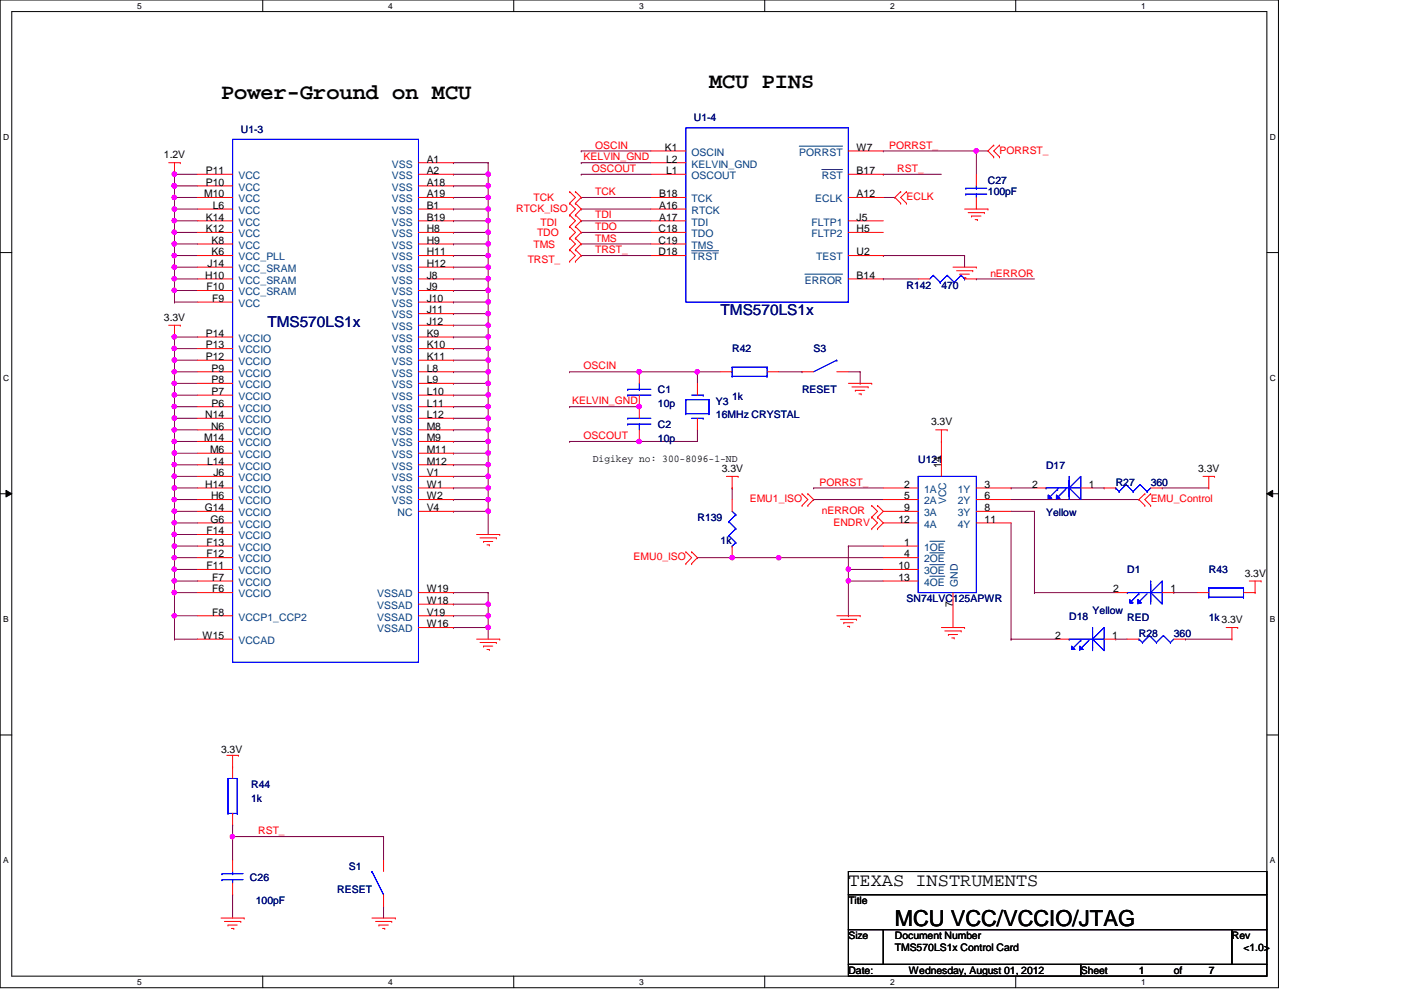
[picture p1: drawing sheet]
<svg xmlns="http://www.w3.org/2000/svg" width="297mm" height="210mm" viewBox="0 0 297 210" stroke-linecap="round" stroke-linejoin="round" font-family="sans-serif">
<defs><g id="words">
<g font-size="4.7">
<text x="46.9" y="21.1">Power-Ground on MCU</text>
<text x="150.3" y="18.6">MCU PINS</text>
<text x="189.7" y="196.3">MCU VCC/VCCIO/JTAG</text>
</g>
<text font-size="3.9" x="179.9" y="187.9">TEXAS INSTRUMENTS</text>
<g font-size="3.2" fill="#000080">
<text x="56.7" y="69.3">TMS570LS1x</text>
<text x="152.8" y="66.9">TMS570LS1x</text>
</g>
<g font-size="2.2" fill="#000080">
<text x="51.1" y="28.2">U1-3</text>
<text x="147.1" y="25.7">U1-4</text>
<text x="209.5" y="39">C27</text>
<text x="209.5" y="41.4">100pF</text>
<text x="192.2" y="61.2">R142</text>
<text x="199.6" y="61.2">470</text>
<text x="155.2" y="74.7">R42</text>
<text x="172.5" y="74.7">S3</text>
<text x="139.5" y="83.3">C1</text>
<text x="170" y="83.3">RESET</text>
<text x="139.5" y="86.3">10p</text>
<text x="151.8" y="85.8">Y3</text>
<text x="151.8" y="88.7">16MHz CRYSTAL</text>
<text x="155.2" y="84.8">1k</text>
<text x="139.5" y="90.7">C2</text>
<text x="139.5" y="93.7">10p</text>
<text x="194.7" y="98.1">U121</text>
<text x="221.8" y="99.4">D17</text>
<text x="236.6" y="103">R27</text>
<text x="244" y="103">360</text>
<text x="147.9" y="110.4">R139</text>
<text x="221.8" y="109.4">Yellow</text>
<text x="152.8" y="115.4">1k</text>
<text x="239" y="121.5">D1</text>
<text x="256.3" y="121.5">R43</text>
<text x="192.2" y="127.7">SN74LVC125APWR</text>
<text x="226.7" y="131.4">D18</text>
<text x="231.6" y="130.1">Yellow</text>
<text x="239" y="131.6">RED</text>
<text x="256.3" y="131.6">1k 3.3V</text>
<text x="241.5" y="135.1">R28</text>
<text x="248.9" y="135.1">360</text>
<text x="53.3" y="167.1">R44</text>
<text x="53.3" y="170.1">1k</text>
<text x="74" y="184.4">S1</text>
<text x="53" y="186.8">C26</text>
<text x="54.2" y="191.7">100pF</text>
<text x="71.5" y="189.3">RESET</text>
</g>
<g font-size="2.2">
<text x="34.8" y="33.6">1.2V</text>
<text x="90.5" y="34.5">A1</text>
<text x="141" y="32">K1</text>
<text x="141.2" y="34.5">L2</text>
<text x="181.6" y="32">W7</text>
<text x="43.3" y="41.8">M10</text>
<text x="43.6" y="39.4">P10</text>
<text x="43.6" y="36.9">P11</text>
<text x="90.5" y="36.9">A2</text>
<text x="90.5" y="39.4">A18</text>
<text x="90.5" y="41.8">A19</text>
<text x="139.7" y="41.8">B18</text>
<text x="141.2" y="36.9">L1</text>
<text x="181.6" y="36.9">B17</text>
<text x="181.6" y="41.8">A12</text>
<text x="43.6" y="46.8">K14</text>
<text x="45.1" y="44.3">L6</text>
<text x="90.5" y="44.3">B1</text>
<text x="90.5" y="46.8">B19</text>
<text x="139.7" y="44.3">A16</text>
<text x="139.7" y="46.8">A17</text>
<text x="181.6" y="46.8">J5</text>
<text x="43.6" y="49.2">K12</text>
<text x="44.9" y="51.7">K8</text>
<text x="90.5" y="49.2">H8</text>
<text x="90.5" y="51.7">H9</text>
<text x="139.6" y="49.2">C18</text>
<text x="139.6" y="51.7">C19</text>
<text x="181.6" y="49.2">H5</text>
<text x="43.5" y="59.1">H10</text>
<text x="44" y="56.6">J14</text>
<text x="44.9" y="54.1">K6</text>
<text x="90.5" y="54.1">H11</text>
<text x="90.5" y="56.6">H12</text>
<text x="90.5" y="59.1">J8</text>
<text x="139.6" y="54.1">D18</text>
<text x="181.6" y="54.1">U2</text>
<text x="181.6" y="59.1">B14</text>
<text x="43.8" y="61.6">F10</text>
<text x="45" y="64">F9</text>
<text x="90.5" y="61.6">J9</text>
<text x="90.5" y="64">J10</text>
<text x="34.8" y="68.1">3.3V</text>
<text x="43.6" y="71.4">P14</text>
<text x="90.5" y="66.5">J11</text>
<text x="90.5" y="68.9">J12</text>
<text x="90.5" y="71.4">K9</text>
<text x="43.6" y="76.3">P12</text>
<text x="43.6" y="73.9">P13</text>
<text x="90.5" y="73.9">K10</text>
<text x="90.5" y="76.3">K11</text>
<text x="44.9" y="83.7">P7</text>
<text x="44.9" y="81.2">P8</text>
<text x="44.9" y="78.8">P9</text>
<text x="90.5" y="78.8">L8</text>
<text x="90.5" y="81.2">L9</text>
<text x="90.5" y="83.7">L10</text>
<text x="43.5" y="88.6">N14</text>
<text x="44.9" y="86.2">P6</text>
<text x="90.5" y="86.2">L11</text>
<text x="90.5" y="88.6">L12</text>
<text x="43.3" y="93.6">M14</text>
<text x="44.7" y="91.1">N6</text>
<text x="90.5" y="91.1">M8</text>
<text x="90.5" y="93.6">M9</text>
<text x="197.4" y="90.2">3.3V</text>
<text x="43.9" y="98.5">L14</text>
<text x="44.5" y="96.1">M6</text>
<text x="45.3" y="101">J6</text>
<text x="90.5" y="96.1">M11</text>
<text x="90.5" y="98.5">M12</text>
<text x="90.5" y="101">V1</text>
<text x="125.7" y="97.9">Digikey no: 300-8096-1-ND</text>
<text x="153" y="100.1">3.3V</text>
<text x="199.6" y="99.3" transform="rotate(-90 199.6 99.3)">14</text>
<text x="254" y="100.1">3.3V</text>
<text x="43.5" y="103.4">H14</text>
<text x="44.7" y="105.9">H6</text>
<text x="90.5" y="103.4">W1</text>
<text x="90.5" y="105.9">W2</text>
<text x="191.7" y="103.4">2</text>
<text x="191.7" y="105.9">5</text>
<text x="208.7" y="103.4">3</text>
<text x="208.7" y="105.9">6</text>
<text x="218.8" y="103.4">2</text>
<text x="230.9" y="103.4">1</text>
<text x="43.4" y="108.4">G14</text>
<text x="43.8" y="113.3">F14</text>
<text x="44.7" y="110.8">G6</text>
<text x="90.5" y="108.4">V4</text>
<text x="190.5" y="110.8">12</text>
<text x="191.7" y="108.4">9</text>
<text x="208.7" y="108.4">8</text>
<text x="208.7" y="110.8">11</text>
<text x="43.8" y="118.2">F12</text>
<text x="43.8" y="115.7">F13</text>
<text x="191.7" y="115.7">1</text>
<text x="191.7" y="118.2">4</text>
<text x="43.8" y="120.7">F11</text>
<text x="45" y="125.6">F6</text>
<text x="45" y="123.1">F7</text>
<text x="90.5" y="125.6">W19</text>
<text x="190.5" y="120.7">10</text>
<text x="190.5" y="123.1">13</text>
<text x="236" y="125.6">2</text>
<text x="248.2" y="125.6">1</text>
<text x="263.9" y="122.3">3.3V</text>
<text x="45" y="130.5">F8</text>
<text x="90.5" y="128.1">W18</text>
<text x="90.5" y="130.5">V19</text>
<text x="202" y="128.6" transform="rotate(-90 202 128.6)">7</text>
<text x="42.9" y="135.5">W15</text>
<text x="90.5" y="133">W16</text>
<text x="223.7" y="135.5">2</text>
<text x="235.8" y="135.5">1</text>
<text x="46.9" y="159.7">3.3V</text>
<text x="179.9" y="191.7">Title</text>
<text x="179.9" y="199.1">Size</text>
<text x="189.7" y="199.1">Document Number</text>
<text x="189.7" y="201.6">TMS570LS1x Control Card</text>
<text x="261.2" y="199.1">Rev</text>
<text x="263.6" y="201.6">&lt;1.0&gt;</text>
<text x="179.9" y="206.5">Date:</text>
<text x="192.7" y="206.5">Wednesday, August 01, 2012</text>
<text x="229.1" y="206.5">Sheet</text>
<text x="241.5" y="206.5">1</text>
<text x="248.9" y="206.5">of</text>
<text x="256.3" y="206.5">7</text>
</g>
<g font-size="2.2" fill="#004080">
<text x="83.1" y="35.5">VSS</text>
<text x="146.6" y="33">OSCIN</text>
<text x="146.6" y="35.5">KELVIN_GND</text>
<text x="169.5" y="33">PORRST</text>
<text x="50.5" y="40.4">VCC</text>
<text x="50.5" y="38">VCC</text>
<text x="83.1" y="38">VSS</text>
<text x="83.1" y="40.4">VSS</text>
<text x="146.6" y="38">OSCOUT</text>
<text x="174.2" y="38">RST</text>
<text x="50.5" y="47.8">VCC</text>
<text x="50.5" y="45.3">VCC</text>
<text x="50.5" y="42.9">VCC</text>
<text x="83.1" y="42.9">VSS</text>
<text x="83.1" y="45.3">VSS</text>
<text x="83.1" y="47.8">VSS</text>
<text x="146.6" y="42.9">TCK</text>
<text x="146.6" y="45.3">RTCK</text>
<text x="146.6" y="47.8">TDI</text>
<text x="172" y="47.8">FLTP1</text>
<text x="172.8" y="42.9">ECLK</text>
<text x="50.5" y="52.7">VCC</text>
<text x="50.5" y="50.3">VCC</text>
<text x="83.1" y="50.3">VSS</text>
<text x="83.1" y="52.7">VSS</text>
<text x="146.6" y="50.3">TDO</text>
<text x="146.6" y="52.7">TMS</text>
<text x="172" y="50.3">FLTP2</text>
<text x="50.5" y="57.7">VCC_SRAM</text>
<text x="50.5" y="55.2">VCC_PLL</text>
<text x="83.1" y="55.2">VSS</text>
<text x="83.1" y="57.7">VSS</text>
<text x="146.6" y="55.2">TRST</text>
<text x="173.1" y="55.2">TEST</text>
<text x="50.5" y="65.1">VCC</text>
<text x="50.5" y="62.6">VCC_SRAM</text>
<text x="50.5" y="60.2">VCC_SRAM</text>
<text x="83.1" y="60.2">VSS</text>
<text x="83.1" y="62.6">VSS</text>
<text x="83.1" y="65.1">VSS</text>
<text x="170.6" y="60.2">ERROR</text>
<text x="83.1" y="67.5">VSS</text>
<text x="83.1" y="70">VSS</text>
<text x="50.5" y="77.4">VCCIO</text>
<text x="50.5" y="74.9">VCCIO</text>
<text x="50.5" y="72.5">VCCIO</text>
<text x="83.1" y="72.5">VSS</text>
<text x="83.1" y="74.9">VSS</text>
<text x="83.1" y="77.4">VSS</text>
<text x="50.5" y="82.3">VCCIO</text>
<text x="50.5" y="79.8">VCCIO</text>
<text x="83.1" y="79.8">VSS</text>
<text x="83.1" y="82.3">VSS</text>
<text x="50.5" y="89.7">VCCIO</text>
<text x="50.5" y="87.2">VCCIO</text>
<text x="50.5" y="84.8">VCCIO</text>
<text x="83.1" y="84.8">VSS</text>
<text x="83.1" y="87.2">VSS</text>
<text x="83.1" y="89.7">VSS</text>
<text x="50.5" y="94.6">VCCIO</text>
<text x="50.5" y="92.2">VCCIO</text>
<text x="83.1" y="92.2">VSS</text>
<text x="83.1" y="94.6">VSS</text>
<text x="50.5" y="99.6">VCCIO</text>
<text x="50.5" y="97.1">VCCIO</text>
<text x="83.1" y="97.1">VSS</text>
<text x="83.1" y="99.6">VSS</text>
<text x="50.5" y="106.9">VCCIO</text>
<text x="50.5" y="104.5">VCCIO</text>
<text x="50.5" y="102">VCCIO</text>
<text x="83.1" y="102">VSS</text>
<text x="83.1" y="104.5">VSS</text>
<text x="83.1" y="106.9">VSS</text>
<text x="195.9" y="104.5">1A</text>
<text x="195.9" y="106.9">2A</text>
<text x="200.6" y="106.9" transform="rotate(-90 200.6 106.9)">VCC</text>
<text x="203.1" y="104.5">1Y</text>
<text x="203.1" y="106.9">2Y</text>
<text x="50.5" y="111.9">VCCIO</text>
<text x="50.5" y="109.4">VCCIO</text>
<text x="84.3" y="109.4">NC</text>
<text x="195.9" y="109.4">3A</text>
<text x="195.9" y="111.9">4A</text>
<text x="203.1" y="109.4">3Y</text>
<text x="203.1" y="111.9">4Y</text>
<text x="50.5" y="119.3">VCCIO</text>
<text x="50.5" y="116.8">VCCIO</text>
<text x="50.5" y="114.3">VCCIO</text>
<text x="195.9" y="116.8">1OE</text>
<text x="195.9" y="119.3">2OE</text>
<text x="50.5" y="124.2">VCCIO</text>
<text x="50.5" y="121.8">VCCIO</text>
<text x="195.9" y="121.8">3OE</text>
<text x="195.9" y="124.2">4OE</text>
<text x="203.1" y="124.4" transform="rotate(-90 203.1 124.4)">GND</text>
<text x="50.5" y="131.6">VCCP1_CCP2</text>
<text x="50.5" y="126.7">VCCIO</text>
<text x="80" y="126.7">VSSAD</text>
<text x="80" y="129.1">VSSAD</text>
<text x="80" y="131.6">VSSAD</text>
<text x="50.5" y="136.5">VCCAD</text>
<text x="80" y="134.1">VSSAD</text>
</g>
<g font-size="2.2" fill="#f00">
<text x="123.7" y="34">KELVIN_GND</text>
<text x="126.2" y="31.5">OSCIN</text>
<text x="188.5" y="31.5">PORRST_</text>
<text x="211.9" y="32.6">PORRST_</text>
<text x="125.5" y="36.4">OSCOUT</text>
<text x="126.2" y="41.4">TCK</text>
<text x="190.2" y="36.4">RST_</text>
<text x="109.4" y="44.9">RTCK_ISO</text>
<text x="113.1" y="42.7">TCK</text>
<text x="114.6" y="47.8">TDI</text>
<text x="126.2" y="46.3">TDI</text>
<text x="192.2" y="42.4">ECLK</text>
<text x="113.1" y="52.5">TMS</text>
<text x="113.9" y="50.1">TDO</text>
<text x="126.2" y="48.8">TDO</text>
<text x="126.2" y="53.7">TRST_</text>
<text x="126.2" y="51.2">TMS</text>
<text x="111.9" y="55.8">TRST_</text>
<text x="210" y="58.6">nERROR</text>
<text x="123.7" y="78.3">OSCIN</text>
<text x="121.3" y="85.7">KELVIN_GND</text>
<text x="123.7" y="93.1">OSCOUT</text>
<text x="159" y="106.5">EMU1_ISO</text>
<text x="173.7" y="103">PORRST_</text>
<text x="244" y="106.5">EMU_Control</text>
<text x="174.2" y="109">nERROR</text>
<text x="176.7" y="111.4">ENDRV</text>
<text x="134.3" y="118.8">EMU0_ISO</text>
<text x="54.7" y="176.9">RST_</text>
</g>
<g font-size="1.8">
<text x="29.1" y="1.9">5</text>
<text x="82.3" y="1.9">4</text>
<text x="135.5" y="1.9">3</text>
<text x="188.7" y="1.9">2</text>
<text x="241.9" y="1.9">1</text>
<text x=".7" y="29.6">D</text>
<text x="269.2" y="29.6">D</text>
<text x=".7" y="80.7">C</text>
<text x="269.2" y="80.7">C</text>
<text x=".7" y="131.8">B</text>
<text x="269.2" y="131.8">B</text>
<text x=".7" y="183">A</text>
<text x="269.2" y="183">A</text>
<text x="29.1" y="208.8">5</text>
<text x="82.3" y="208.8">4</text>
<text x="135.5" y="208.8">3</text>
<text x="188.7" y="208.8">2</text>
<text x="241.9" y="208.8">1</text>
</g>
</g></defs>
<path d="M0 0h271.1v209.4h-271.1zM2.5 2.5h266.1v204.5h-266.1z" fill="none" stroke="#000" stroke-width=".21"/>
<g fill="#fff">
<path d="M29.1 .3h1v1.9h-1z"/>
<path d="M29.1 207.2h1v2h-1z"/>
</g>
<path d="M55.7 0v2.5M55.7 207v2.4" fill="none" stroke="#000" stroke-width=".21"/>
<g fill="#fff">
<path d="M82.3 .3h1v1.9h-1z"/>
<path d="M82.3 207.2h1v2h-1z"/>
</g>
<path d="M108.9 0v2.5M108.9 207v2.4" fill="none" stroke="#000" stroke-width=".21"/>
<g fill="#fff">
<path d="M135.5 .3h1v1.9h-1z"/>
<path d="M135.5 207.2h1v2h-1z"/>
</g>
<path d="M162.1 0v2.5M162.1 207v2.4" fill="none" stroke="#000" stroke-width=".21"/>
<g fill="#fff">
<path d="M188.7 .3h1v1.9h-1z"/>
<path d="M188.7 207.2h1v2h-1z"/>
</g>
<path d="M215.3 0v2.5M215.3 207v2.4" fill="none" stroke="#000" stroke-width=".21"/>
<g fill="#fff">
<path d="M241.9 .3h1v1.9h-1z"/>
<path d="M241.9 207.2h1v2h-1z"/>
<path d="M.7 28h1.2v2h-1.2z"/>
<path d="M269.2 28h1.3v2h-1.3z"/>
<path d="M.7 79.1h1.2v2h-1.2z"/>
<path d="M269.2 79.1h1.3v2h-1.3z"/>
</g>
<path d="M0 53.6h2.5M268.6 53.6h2.5" fill="none" stroke="#000" stroke-width=".21"/>
<g fill="#fff">
<path d="M.7 130.2h1.1v2h-1.1z"/>
<path d="M269.2 130.2h1.2v2h-1.2z"/>
</g>
<path d="M0 104.7h2.5M1.3 104l1.2 .7-1.2 .7zM268.6 104.7l1.2-.7v1.4zM268.6 104.7h2.5" fill="none" stroke="#000" stroke-width=".21"/>
<path d="M1.3 104l1.2 .7-1.2 .7zM268.6 104.7l1.2-.7v1.4z" fill="#000"/>
<g fill="#fff">
<path d="M.7 181.4h1.1v1.9h-1.1z"/>
<path d="M269.2 181.4h1.2v1.9h-1.2z"/>
</g>
<path d="M0 155.8h2.5M268.6 155.8h2.5" fill="none" stroke="#000" stroke-width=".21"/>
<path d="M37 118.2h.1M37 118.2v2.5M37 120.7h.1M37 120.7h4.9" fill="none" stroke="#800040" stroke-width=".21"/>
<circle cx="36.9" cy="118.2" r=".47" fill="#f0f"/>
<circle cx="36.9" cy="118.2" r=".47" fill="none" stroke="#f0f" stroke-width=".21"/>
<path d="M96.1 83.8h.1M96.1 83.8h7.4M103.5 83.8h.1M103.5 83.8v2.4" fill="none" stroke="#800040" stroke-width=".21"/>
<circle cx="103.5" cy="83.7" r=".47" fill="#f0f"/>
<circle cx="103.5" cy="83.7" r=".47" fill="none" stroke="#f0f" stroke-width=".21"/>
<path d="M37 71.5h.1M37 71.5h4.9M96.1 86.2h.1M96.1 86.2h7.4M103.5 86.2h.1M103.5 86.2v2.5" fill="none" stroke="#800040" stroke-width=".21"/>
<circle cx="103.5" cy="86.2" r=".47" fill="#f0f"/>
<circle cx="103.5" cy="86.2" r=".47" fill="none" stroke="#f0f" stroke-width=".21"/>
<path d="M37 73.9h.1M37 71.5h.1M37 73.9h4.9M37 71.5v2.4" fill="none" stroke="#800040" stroke-width=".21"/>
<circle cx="36.9" cy="71.4" r=".47" fill="#f0f"/>
<circle cx="36.9" cy="71.4" r=".47" fill="none" stroke="#f0f" stroke-width=".21"/>
<path d="M96.1 88.7h.1M96.1 88.7h7.4M103.5 88.7h.1M103.5 88.7v2.4" fill="none" stroke="#800040" stroke-width=".21"/>
<circle cx="103.5" cy="88.7" r=".48" fill="#f0f"/>
<circle cx="103.5" cy="88.7" r=".48" fill="none" stroke="#f0f" stroke-width=".21"/>
<path d="M37 76.4h.1M37 73.9h.1M37 76.4h4.9M37 73.9v2.5" fill="none" stroke="#800040" stroke-width=".21"/>
<circle cx="36.9" cy="73.9" r=".47" fill="#f0f"/>
<circle cx="36.9" cy="73.9" r=".47" fill="none" stroke="#f0f" stroke-width=".21"/>
<path d="M37 78.8h.1M37 76.4h.1M37 78.8h4.9M37 76.4v2.4" fill="none" stroke="#800040" stroke-width=".21"/>
<circle cx="36.9" cy="76.3" r=".48" fill="#f0f"/>
<circle cx="36.9" cy="76.3" r=".48" fill="none" stroke="#f0f" stroke-width=".21"/>
<path d="M96.1 91.1h.1M96.1 91.1h7.4M103.5 91.1h.1M103.5 91.1v2.5" fill="none" stroke="#800040" stroke-width=".21"/>
<circle cx="103.5" cy="91.1" r=".47" fill="#f0f"/>
<circle cx="103.5" cy="91.1" r=".47" fill="none" stroke="#f0f" stroke-width=".21"/>
<path d="M37 78.8h.1M37 78.8v2.5M37 81.3h.1M37 81.3h4.9" fill="none" stroke="#800040" stroke-width=".21"/>
<circle cx="36.9" cy="78.8" r=".47" fill="#f0f"/>
<circle cx="36.9" cy="78.8" r=".47" fill="none" stroke="#f0f" stroke-width=".21"/>
<path d="M37 83.8h.1M37 81.3h.1M37 83.8h4.9M37 81.3v2.5M96.1 93.6h.1M96.1 93.6h7.4" fill="none" stroke="#800040" stroke-width=".21"/>
<circle cx="36.9" cy="81.3" r=".47" fill="#f0f"/>
<circle cx="36.9" cy="81.3" r=".47" fill="none" stroke="#f0f" stroke-width=".21"/>
<path d="M37 86.2h.1M37 83.8h.1M37 86.2h4.9M37 83.8v2.4M96.1 96.1h.1M96.1 96.1h7.4" fill="none" stroke="#800040" stroke-width=".21"/>
<circle cx="36.9" cy="83.7" r=".47" fill="#f0f"/>
<circle cx="36.9" cy="83.7" r=".47" fill="none" stroke="#f0f" stroke-width=".21"/>
<path d="M96.1 98.6h.1M96.1 98.6h7.4M103.5 98.6h.1M103.5 98.6v2.4" fill="none" stroke="#800040" stroke-width=".21"/>
<circle cx="103.5" cy="98.5" r=".47" fill="#f0f"/>
<circle cx="103.5" cy="98.5" r=".47" fill="none" stroke="#f0f" stroke-width=".21"/>
<path d="M37 88.7h.1M37 88.7v2.4" fill="none" stroke="#800040" stroke-width=".21"/>
<circle cx="36.9" cy="88.7" r=".48" fill="#f0f"/>
<circle cx="36.9" cy="88.7" r=".48" fill="none" stroke="#f0f" stroke-width=".21"/>
<path d="M96.1 101h.1M96.1 101h7.4M103.5 101h.1M103.5 101v2.5" fill="none" stroke="#800040" stroke-width=".21"/>
<circle cx="103.5" cy="101" r=".48" fill="#f0f"/>
<circle cx="103.5" cy="101" r=".48" fill="none" stroke="#f0f" stroke-width=".21"/>
<path d="M37 91.1h.1M37 91.1h4.9M96.1 103.5h.1M96.1 105.9h.1M96.1 108.4h.1M96.1 103.5h7.4M96.1 105.9h7.4M96.1 108.4h7.4M103.5 108.4h.1M103.5 108.4v4.9" fill="none" stroke="#800040" stroke-width=".21"/>
<circle cx="103.5" cy="108.4" r=".47" fill="#f0f"/>
<circle cx="103.5" cy="108.4" r=".47" fill="none" stroke="#f0f" stroke-width=".21"/>
<path d="M37 88.7h.1M37 86.2h.1M37 88.7h4.9M37 86.2v2.5" fill="none" stroke="#800040" stroke-width=".21"/>
<circle cx="36.9" cy="86.2" r=".47" fill="#f0f"/>
<circle cx="36.9" cy="86.2" r=".47" fill="none" stroke="#f0f" stroke-width=".21"/>
<path d="M37 93.6h.1M37 91.1h.1M37 93.6h4.9M37 91.1v2.5" fill="none" stroke="#800040" stroke-width=".21"/>
<circle cx="36.9" cy="91.1" r=".47" fill="#f0f"/>
<circle cx="36.9" cy="91.1" r=".47" fill="none" stroke="#f0f" stroke-width=".21"/>
<path d="M103.5 34.5h.1M103.5 34.5v2.5M37 96.1h.1M37 93.6h.1M37 96.1h4.9M37 93.6v2.5" fill="none" stroke="#800040" stroke-width=".21"/>
<circle cx="36.9" cy="93.6" r=".47" fill="#f0f"/>
<circle cx="36.9" cy="93.6" r=".47" fill="none" stroke="#f0f" stroke-width=".21"/>
<path d="M96.1 34.5h.1M96.1 34.5h7.4M37 98.6h.1M37 98.6h4.9" fill="none" stroke="#800040" stroke-width=".21"/>
<circle cx="36.9" cy="98.5" r=".47" fill="#f0f"/>
<circle cx="36.9" cy="98.5" r=".47" fill="none" stroke="#f0f" stroke-width=".21"/>
<path d="M37 96.1h.1M37 96.1v2.5" fill="none" stroke="#800040" stroke-width=".21"/>
<circle cx="36.9" cy="96" r=".47" fill="#f0f"/>
<circle cx="36.9" cy="96" r=".47" fill="none" stroke="#f0f" stroke-width=".21"/>
<path d="M96.1 37h.1M96.1 37h7.4M103.5 37h.1M103.5 37v2.4" fill="none" stroke="#800040" stroke-width=".21"/>
<circle cx="103.5" cy="36.9" r=".47" fill="#f0f"/>
<circle cx="103.5" cy="36.9" r=".47" fill="none" stroke="#f0f" stroke-width=".21"/>
<path d="M96.1 39.4h.1M96.1 39.4h7.4M103.5 39.4h.1M103.5 39.4v2.5" fill="none" stroke="#800040" stroke-width=".21"/>
<circle cx="103.5" cy="39.4" r=".48" fill="#f0f"/>
<circle cx="103.5" cy="39.4" r=".48" fill="none" stroke="#f0f" stroke-width=".21"/>
<path d="M37 37h.1M37 37h4.9M37 98.6h.1M37 98.6v2.4M37 101h.1M37 103.5h.1M37 101h4.9M37 103.5h4.9" fill="none" stroke="#800040" stroke-width=".21"/>
<circle cx="36.9" cy="103.5" r=".47" fill="#f0f"/>
<circle cx="36.9" cy="103.5" r=".47" fill="none" stroke="#f0f" stroke-width=".21"/>
<path d="M37 101h.1M37 101v2.5" fill="none" stroke="#800040" stroke-width=".21"/>
<circle cx="36.9" cy="101" r=".48" fill="#f0f"/>
<circle cx="36.9" cy="101" r=".48" fill="none" stroke="#f0f" stroke-width=".21"/>
<path d="M37 34.5h.1M37 34.5v2.5M96.1 41.9h.1M96.1 41.9h7.4M103.5 41.9h.1M103.5 41.9v2.4M37 105.9h.1M37 103.5h.1M37 103.5v2.4M37 105.9h4.9" fill="none" stroke="#800040" stroke-width=".21"/>
<circle cx="103.5" cy="41.9" r=".47" fill="#f0f"/>
<circle cx="103.5" cy="41.9" r=".47" fill="none" stroke="#f0f" stroke-width=".21"/>
<path d="M37 64.1h.1M37 64.1h4.9M37 108.4h.1M37 105.9h.1M37 108.4h4.9M37 105.9v2.5" fill="none" stroke="#800040" stroke-width=".21"/>
<circle cx="36.9" cy="105.9" r=".47" fill="#f0f"/>
<circle cx="36.9" cy="105.9" r=".47" fill="none" stroke="#f0f" stroke-width=".21"/>
<path d="M96.1 44.3h.1M96.1 44.3h7.4M103.5 44.3h.1M103.5 44.3v2.5" fill="none" stroke="#800040" stroke-width=".21"/>
<circle cx="103.5" cy="44.3" r=".47" fill="#f0f"/>
<circle cx="103.5" cy="44.3" r=".47" fill="none" stroke="#f0f" stroke-width=".21"/>
<path d="M37 37h.1M37 37v2.4" fill="none" stroke="#800040" stroke-width=".21"/>
<circle cx="36.9" cy="39.4" r=".48" fill="#f0f"/>
<circle cx="36.9" cy="39.4" r=".48" fill="none" stroke="#f0f" stroke-width=".21"/>
<circle cx="36.9" cy="36.9" r=".47" fill="#f0f"/>
<circle cx="36.9" cy="36.9" r=".47" fill="none" stroke="#f0f" stroke-width=".21"/>
<path d="M96.1 46.8h.1M96.1 46.8h7.4M103.5 46.8h.1M103.5 46.8v2.5" fill="none" stroke="#800040" stroke-width=".21"/>
<circle cx="103.5" cy="46.8" r=".47" fill="#f0f"/>
<circle cx="103.5" cy="46.8" r=".47" fill="none" stroke="#f0f" stroke-width=".21"/>
<path d="M37 110.9h.1M37 110.9h4.9" fill="none" stroke="#800040" stroke-width=".21"/>
<circle cx="36.9" cy="110.8" r=".47" fill="#f0f"/>
<circle cx="36.9" cy="110.8" r=".47" fill="none" stroke="#f0f" stroke-width=".21"/>
<path d="M37 108.4h.1M37 108.4v2.5" fill="none" stroke="#800040" stroke-width=".21"/>
<circle cx="36.9" cy="108.4" r=".47" fill="#f0f"/>
<circle cx="36.9" cy="108.4" r=".47" fill="none" stroke="#f0f" stroke-width=".21"/>
<path d="M37 61.6h.1M37 61.6h4.9" fill="none" stroke="#800040" stroke-width=".21"/>
<circle cx="36.9" cy="61.5" r=".47" fill="#f0f"/>
<circle cx="36.9" cy="61.5" r=".47" fill="none" stroke="#f0f" stroke-width=".21"/>
<path d="M96.1 49.3h.1M96.1 49.3h7.4M103.5 49.3h.1M103.5 49.3v2.4M37 61.6h.1M37 61.6v2.5" fill="none" stroke="#800040" stroke-width=".21"/>
<circle cx="103.5" cy="49.2" r=".47" fill="#f0f"/>
<circle cx="103.5" cy="49.2" r=".47" fill="none" stroke="#f0f" stroke-width=".21"/>
<path d="M103.5 93.6h.1M103.5 93.6v2.5" fill="none" stroke="#800040" stroke-width=".21"/>
<circle cx="103.5" cy="93.6" r=".47" fill="#f0f"/>
<circle cx="103.5" cy="93.6" r=".47" fill="none" stroke="#f0f" stroke-width=".21"/>
<path d="M37 59.1h.1M37 59.1v2.5" fill="none" stroke="#800040" stroke-width=".21"/>
<circle cx="36.9" cy="59.1" r=".47" fill="#f0f"/>
<circle cx="36.9" cy="59.1" r=".47" fill="none" stroke="#f0f" stroke-width=".21"/>
<path d="M103.5 96.1h.1M103.5 96.1v2.5" fill="none" stroke="#800040" stroke-width=".21"/>
<circle cx="103.5" cy="96" r=".47" fill="#f0f"/>
<circle cx="103.5" cy="96" r=".47" fill="none" stroke="#f0f" stroke-width=".21"/>
<path d="M103.5 130.6h.1M103.5 130.6v2.5" fill="none" stroke="#800040" stroke-width=".21"/>
<circle cx="103.5" cy="130.6" r=".47" fill="#f0f"/>
<circle cx="103.5" cy="130.6" r=".47" fill="none" stroke="#f0f" stroke-width=".21"/>
<path d="M103.5 103.5h.1M103.5 103.5v2.4M103.5 125.6h.1M103.5 125.6v2.5" fill="none" stroke="#800040" stroke-width=".21"/>
<circle cx="103.5" cy="103.5" r=".47" fill="#f0f"/>
<circle cx="103.5" cy="103.5" r=".47" fill="none" stroke="#f0f" stroke-width=".21"/>
<path d="M103.5 105.9h.1M103.5 105.9v2.5" fill="none" stroke="#800040" stroke-width=".21"/>
<circle cx="103.5" cy="105.9" r=".47" fill="#f0f"/>
<circle cx="103.5" cy="105.9" r=".47" fill="none" stroke="#f0f" stroke-width=".21"/>
<path d="M37 113.3h.1M37 113.3h4.9" fill="none" stroke="#800040" stroke-width=".21"/>
<circle cx="36.9" cy="113.3" r=".48" fill="#f0f"/>
<circle cx="36.9" cy="113.3" r=".48" fill="none" stroke="#f0f" stroke-width=".21"/>
<path d="M37 59.1h.1M37 59.1h4.9M96.1 51.7h.1M96.1 51.7h7.4M103.5 51.7h.1M103.5 51.7v2.5M37 110.9h.1M37 110.9v2.4" fill="none" stroke="#800040" stroke-width=".21"/>
<circle cx="103.5" cy="51.7" r=".48" fill="#f0f"/>
<circle cx="103.5" cy="51.7" r=".48" fill="none" stroke="#f0f" stroke-width=".21"/>
<path d="M37 115.8h.1M37 115.8h4.9" fill="none" stroke="#800040" stroke-width=".21"/>
<circle cx="36.9" cy="115.8" r=".47" fill="#f0f"/>
<circle cx="36.9" cy="115.8" r=".47" fill="none" stroke="#f0f" stroke-width=".21"/>
<path d="M37 56.6h.1M37 56.6v2.5M37 56.6h4.9M37 113.3h.1M37 113.3v2.5" fill="none" stroke="#800040" stroke-width=".21"/>
<circle cx="36.9" cy="56.6" r=".47" fill="#f0f"/>
<circle cx="36.9" cy="56.6" r=".47" fill="none" stroke="#f0f" stroke-width=".21"/>
<path d="M96.1 54.2h.1M96.1 54.2h7.4M103.5 54.2h.1M103.5 54.2v2.4" fill="none" stroke="#800040" stroke-width=".21"/>
<circle cx="103.5" cy="54.2" r=".47" fill="#f0f"/>
<circle cx="103.5" cy="54.2" r=".47" fill="none" stroke="#f0f" stroke-width=".21"/>
<path d="M96.1 56.6h.1M96.1 56.6h7.4M103.5 56.6h.1M103.5 56.6v2.5" fill="none" stroke="#800040" stroke-width=".21"/>
<circle cx="103.5" cy="56.6" r=".47" fill="#f0f"/>
<circle cx="103.5" cy="56.6" r=".47" fill="none" stroke="#f0f" stroke-width=".21"/>
<path d="M37 54.2h.1M37 54.2h4.9M37 54.2v2.4" fill="none" stroke="#800040" stroke-width=".21"/>
<circle cx="36.9" cy="54.2" r=".47" fill="#f0f"/>
<circle cx="36.9" cy="54.2" r=".47" fill="none" stroke="#f0f" stroke-width=".21"/>
<path d="M96.1 59.1h.1M96.1 59.1h7.4M103.5 59.1h.1M103.5 59.1v2.5M37 118.2h.1M37 115.8h.1M37 118.2h4.9M37 115.8v2.4" fill="none" stroke="#800040" stroke-width=".21"/>
<circle cx="103.5" cy="59.1" r=".47" fill="#f0f"/>
<circle cx="103.5" cy="59.1" r=".47" fill="none" stroke="#f0f" stroke-width=".21"/>
<path d="M37 51.7h.1M37 51.7h4.9M37 51.7v2.5" fill="none" stroke="#800040" stroke-width=".21"/>
<circle cx="36.9" cy="51.7" r=".48" fill="#f0f"/>
<circle cx="36.9" cy="51.7" r=".48" fill="none" stroke="#f0f" stroke-width=".21"/>
<path d="M37 130.6h.1M37 125.6h.1M37 130.6h4.9M37 125.6v5" fill="none" stroke="#800040" stroke-width=".21"/>
<circle cx="36.9" cy="130.6" r=".47" fill="#f0f"/>
<circle cx="36.9" cy="130.6" r=".47" fill="none" stroke="#f0f" stroke-width=".21"/>
<path d="M96.1 61.6h.1M96.1 61.6h7.4M103.5 61.6h.1M103.5 61.6v2.5" fill="none" stroke="#800040" stroke-width=".21"/>
<circle cx="103.5" cy="61.5" r=".47" fill="#f0f"/>
<circle cx="103.5" cy="61.5" r=".47" fill="none" stroke="#f0f" stroke-width=".21"/>
<path d="M37 49.3h.1M37 49.3h4.9M37 49.3v2.4" fill="none" stroke="#800040" stroke-width=".21"/>
<circle cx="36.9" cy="49.2" r=".47" fill="#f0f"/>
<circle cx="36.9" cy="49.2" r=".47" fill="none" stroke="#f0f" stroke-width=".21"/>
<path d="M96.1 64.1h.1M96.1 64.1h7.4M103.5 64.1h.1M103.5 64.1v2.4M37 135.5h.1M37 135.5h4.9" fill="none" stroke="#800040" stroke-width=".21"/>
<circle cx="103.5" cy="64" r=".48" fill="#f0f"/>
<circle cx="103.5" cy="64" r=".48" fill="none" stroke="#f0f" stroke-width=".21"/>
<path d="M37 46.8h.1M37 46.8h4.9M37 46.8v2.5" fill="none" stroke="#800040" stroke-width=".21"/>
<circle cx="36.9" cy="46.8" r=".47" fill="#f0f"/>
<circle cx="36.9" cy="46.8" r=".47" fill="none" stroke="#f0f" stroke-width=".21"/>
<path d="M96.1 66.5h.1M96.1 66.5h7.4M103.5 66.5h.1M103.5 66.5v2.5" fill="none" stroke="#800040" stroke-width=".21"/>
<circle cx="103.5" cy="66.5" r=".47" fill="#f0f"/>
<circle cx="103.5" cy="66.5" r=".47" fill="none" stroke="#f0f" stroke-width=".21"/>
<path d="M37 39.4h.1M37 39.4v2.5M37 39.4h4.9M37 130.6h.1M37 130.6v4.9" fill="none" stroke="#800040" stroke-width=".21"/>
<circle cx="36.9" cy="39.4" r=".48" fill="#f0f"/>
<circle cx="36.9" cy="39.4" r=".48" fill="none" stroke="#f0f" stroke-width=".21"/>
<path d="M96.1 69h.1M96.1 69h7.4M103.5 69h.1M103.5 69v2.5" fill="none" stroke="#800040" stroke-width=".21"/>
<circle cx="103.5" cy="69" r=".47" fill="#f0f"/>
<circle cx="103.5" cy="69" r=".47" fill="none" stroke="#f0f" stroke-width=".21"/>
<path d="M37 41.9h.1M37 41.9h4.9M37 41.9v2.4" fill="none" stroke="#800040" stroke-width=".21"/>
<circle cx="36.9" cy="41.9" r=".47" fill="#f0f"/>
<circle cx="36.9" cy="41.9" r=".47" fill="none" stroke="#f0f" stroke-width=".21"/>
<path d="M96.1 71.5h.1M96.1 71.5h7.4M103.5 71.5h.1M103.5 71.5v2.4" fill="none" stroke="#800040" stroke-width=".21"/>
<circle cx="103.5" cy="71.4" r=".47" fill="#f0f"/>
<circle cx="103.5" cy="71.4" r=".47" fill="none" stroke="#f0f" stroke-width=".21"/>
<path d="M103.5 133.1h.1M103.5 133.1v2.4" fill="none" stroke="#800040" stroke-width=".21"/>
<circle cx="103.5" cy="133" r=".47" fill="#f0f"/>
<circle cx="103.5" cy="133" r=".47" fill="none" stroke="#f0f" stroke-width=".21"/>
<path d="M37 44.3h.1M37 44.3h4.9M37 44.3v2.5" fill="none" stroke="#800040" stroke-width=".21"/>
<circle cx="36.9" cy="44.3" r=".47" fill="#f0f"/>
<circle cx="36.9" cy="44.3" r=".47" fill="none" stroke="#f0f" stroke-width=".21"/>
<path d="M96.1 73.9h.1M96.1 73.9h7.4M103.5 73.9h.1M103.5 73.9v2.5M96.1 125.6h.1M96.1 125.6h7.4" fill="none" stroke="#800040" stroke-width=".21"/>
<circle cx="103.5" cy="73.9" r=".47" fill="#f0f"/>
<circle cx="103.5" cy="73.9" r=".47" fill="none" stroke="#f0f" stroke-width=".21"/>
<path d="M96.1 128.1h.1M96.1 128.1h7.4M103.5 128.1h.1M103.5 128.1v2.5" fill="none" stroke="#800040" stroke-width=".21"/>
<circle cx="103.5" cy="128.1" r=".47" fill="#f0f"/>
<circle cx="103.5" cy="128.1" r=".47" fill="none" stroke="#f0f" stroke-width=".21"/>
<path d="M96.1 76.4h.1M96.1 76.4h7.4M103.5 76.4h.1M103.5 76.4v2.4M37 125.6h.1M37 125.6h4.9" fill="none" stroke="#800040" stroke-width=".21"/>
<circle cx="103.5" cy="76.3" r=".48" fill="#f0f"/>
<circle cx="103.5" cy="76.3" r=".48" fill="none" stroke="#f0f" stroke-width=".21"/>
<path d="M37 123.2h.1M37 123.2v2.4" fill="none" stroke="#800040" stroke-width=".21"/>
<circle cx="36.9" cy="125.6" r=".48" fill="#f0f"/>
<circle cx="36.9" cy="125.6" r=".48" fill="none" stroke="#f0f" stroke-width=".21"/>
<circle cx="36.9" cy="123.1" r=".47" fill="#f0f"/>
<circle cx="36.9" cy="123.1" r=".47" fill="none" stroke="#f0f" stroke-width=".21"/>
<path d="M96.1 78.8h.1M96.1 78.8h7.4M103.5 78.8h.1M103.5 78.8v2.5M96.1 130.6h.1M96.1 130.6h7.4" fill="none" stroke="#800040" stroke-width=".21"/>
<circle cx="103.5" cy="78.8" r=".47" fill="#f0f"/>
<circle cx="103.5" cy="78.8" r=".47" fill="none" stroke="#f0f" stroke-width=".21"/>
<path d="M37 123.2h.1M37 120.7h.1M37 123.2h4.9M37 120.7v2.5" fill="none" stroke="#800040" stroke-width=".21"/>
<circle cx="36.9" cy="120.7" r=".47" fill="#f0f"/>
<circle cx="36.9" cy="120.7" r=".47" fill="none" stroke="#f0f" stroke-width=".21"/>
<path d="M96.1 81.3h.1M96.1 81.3h7.4M103.5 81.3h.1M103.5 81.3v2.5M96.1 133.1h.1M96.1 133.1h7.4" fill="none" stroke="#800040" stroke-width=".21"/>
<circle cx="103.5" cy="81.3" r=".47" fill="#f0f"/>
<circle cx="103.5" cy="81.3" r=".47" fill="none" stroke="#f0f" stroke-width=".21"/>
<g fill="none" stroke="#800040" stroke-width=".21">
<path d="M123.2 32h.1M123.2 37h.1M123.2 34.5h.1M123.2 32h14.8M123.2 37h14.8M123.2 34.5h14.8M187.3 32h.1M187.3 32h22.2M207 32h.1M207 32v5M123.2 49.3h.1M123.2 54.2h.1"/>
<path d="M123.2 51.7h.1M123.2 44.3h.1M123.2 46.8h.1M123.2 49.3h14.8M123.2 54.2h14.8M123.2 51.7h14.8M123.2 44.3h14.8M123.2 46.8h14.8M187.3 54.2h.1M187.3 54.2h17.2M187.3 41.9h2.4M189.7 41.9h.1"/>
<path d="M207 59.1h.1M207 59.1h12.3"/>
</g>
<circle cx="207" cy="32" r=".47" fill="#f0f"/>
<circle cx="207" cy="32" r=".47" fill="none" stroke="#f0f" stroke-width=".21"/>
<path d="M187.3 37h.1M187.3 37h12.3M123.2 41.9h.1M123.2 41.9h14.8M204.5 54.2h.1M204.5 54.2v2.4M135.5 78.8h.1M135.5 78.8h12.4" fill="none" stroke="#800040" stroke-width=".21"/>
<circle cx="147.8" cy="78.8" r=".47" fill="#f0f"/>
<circle cx="147.8" cy="78.8" r=".47" fill="none" stroke="#f0f" stroke-width=".21"/>
<path d="M120.8 78.8h.1M120.8 78.8h14.7M147.9 78.8h.1M147.9 78.8v2.5M135.5 93.6h.1M147.9 91.1h.1M147.9 91.1v2.5h-12.4" fill="none" stroke="#800040" stroke-width=".21"/>
<circle cx="135.5" cy="78.8" r=".47" fill="#f0f"/>
<circle cx="135.5" cy="78.8" r=".47" fill="none" stroke="#f0f" stroke-width=".21"/>
<path d="M120.8 93.6h.1M120.8 93.6h14.7" fill="none" stroke="#800040" stroke-width=".21"/>
<circle cx="135.5" cy="93.6" r=".47" fill="#f0f"/>
<circle cx="135.5" cy="93.6" r=".47" fill="none" stroke="#f0f" stroke-width=".21"/>
<path d="M49.3 177.4h.1M49.3 177.4v4.9M49.3 189.7h.1M49.3 189.7v4.9" fill="none" stroke="#800040" stroke-width=".21"/>
<circle cx="49.3" cy="177.4" r=".47" fill="#f0f"/>
<circle cx="49.3" cy="177.4" r=".47" fill="none" stroke="#f0f" stroke-width=".21"/>
<path d="M120.8 86.2h.1M120.8 86.2h14.7M49.3 174.9h.1M49.3 177.4h.1M49.3 174.9v2.5M49.3 177.4h32" fill="none" stroke="#800040" stroke-width=".21"/>
<circle cx="135.5" cy="86.2" r=".47" fill="#f0f"/>
<circle cx="135.5" cy="86.2" r=".47" fill="none" stroke="#f0f" stroke-width=".21"/>
<g fill="none" stroke="#800040" stroke-width=".21">
<path d="M147.9 78.8h.1M147.9 78.8h4.9M165.1 78.8h4.9M170 78.8h.1M179.9 78.8h2.5M182.4 78.8h.1M182.4 78.8v2.5M182.4 81.3h.1M179.9 115.8h.1M179.9 115.8h7.4M179.9 115.8v4.9M179.9 120.7h.1"/>
<path d="M81.3 177.4h.1M81.3 177.4v4.9M81.3 192.2h.1M81.3 192.2v2.4"/>
</g>
<circle cx="179.9" cy="120.7" r=".47" fill="#f0f"/>
<circle cx="179.9" cy="120.7" r=".47" fill="none" stroke="#f0f" stroke-width=".21"/>
<path d="M179.9 120.7h.1M179.9 123.2h.1M179.9 120.7h7.4M179.9 120.7v2.5" fill="none" stroke="#800040" stroke-width=".21"/>
<circle cx="179.9" cy="123.1" r=".47" fill="#f0f"/>
<circle cx="179.9" cy="123.1" r=".47" fill="none" stroke="#f0f" stroke-width=".21"/>
<path d="M155.2 103.5h.1M155.2 103.5v2.4M165.1 118.2h.1M165.1 118.2h22.2M214.4 110.9v24.6M214.4 135.5h.1" fill="none" stroke="#800040" stroke-width=".21"/>
<circle cx="165.1" cy="118.2" r=".47" fill="#f0f"/>
<circle cx="165.1" cy="118.2" r=".47" fill="none" stroke="#f0f" stroke-width=".21"/>
<g fill="none" stroke="#800040" stroke-width=".21">
<path d="M187.3 59.1h.1M187.3 59.1h7.4M147.9 118.2h.1M147.9 118.2h7.3M172.5 105.9h.1M172.5 103.5h.1M172.5 105.9h14.8M172.5 103.5h14.8M214.4 103.5h.1M214.4 108.4h4.9M214.4 105.9h27.1M214.4 103.5h4.9"/>
<path d="M219.3 108.4h.1M219.3 108.4v17.2M231.6 103.5h2.5M234.1 103.5h.1M241.5 105.9h.1M246.4 103.5h.1M246.4 103.5h9.9M179.9 123.2h.1M179.9 130.6h.1M179.9 123.2h7.4M179.9 123.2v7.4M214.4 135.5h.1"/>
<path d="M214.4 135.5h9.8M219.3 125.6h.1M219.3 125.6h17.3M236.6 135.5h.1M236.6 135.5h2.4M248.9 125.6h.1M248.9 125.6h4.9M251.3 135.5h.1M251.3 135.5h9.9"/>
</g>
<circle cx="155.2" cy="118.2" r=".47" fill="#f0f"/>
<circle cx="155.2" cy="118.2" r=".47" fill="none" stroke="#f0f" stroke-width=".21"/>
<path d="M155.2 118.2h.1M155.2 118.2h9.9" fill="none" stroke="#800040" stroke-width=".21"/>
<g fill="none" stroke="#f00" stroke-width=".21">
<path d="M35.8 34.5h2.4M37 37h.1M37 34.5v2.5M38.2 34.5h.1M210.7 30.8h.1M210.7 33.3h.1M210.7 30.8l-1.2 1.2 1.2 1.3M211.9 33.3h.1M211.9 30.8h.1M211.9 30.8l-1.2 1.2 1.2 1.3M120.8 40.6h.1M120.8 43.1h.1"/>
<path d="M120.8 48h.1M120.8 50.5h.1M120.8 53h.1M120.8 55.4h.1M120.8 45.6h.1M120.8 40.6l1.2 1.3-1.2 1.2M120.8 48l1.2 1.3-1.2 1.2M120.8 53l1.2 1.2-1.2 1.2M120.8 45.6l1.2 1.2-1.2 1.2M120.8 50.5l1.2 1.2-1.2 1.3M120.8 43.1l1.2 1.2-1.2 1.3M122 43.1h.1"/>
<path d="M122 40.6h.1M122 50.5h.1M122 48h.1M122 55.4h.1M122 53h.1M122 45.6h.1M122 40.6l1.2 1.3-1.2 1.2M122 48l1.2 1.3-1.2 1.2M122 53l1.2 1.2-1.2 1.2M122 45.6l1.2 1.2-1.2 1.2M122 50.5l1.2 1.2-1.2 1.3M122 43.1l1.2 1.2-1.2 1.3"/>
<path d="M191 40.6h.1M191 43.1h.1M191 40.6l-1.3 1.3 1.3 1.2M192.2 43.1h.1M192.2 40.6h.1M192.2 40.6l-1.2 1.3 1.2 1.2M202.1 56.6h4.9M202.8 57.4h3.4M203.5 58.1h.1M203.5 58.1h2M204.3 58.9h.5M204.5 44.3h5"/>
<path d="M204.8 58.9h.1M205.3 45.1h3.4M206 45.8h.1M206 45.8h2M206.2 57.4h.1M206.8 46.6h.4M207 56.6h.1M207.2 46.6h.1M208.7 45.1h.1M209.5 44.3h.1M35.8 69h2.4M37 71.5h.1"/>
<path d="M37 69v2.5M38.2 69h.1M179.9 81.3h4.9M180.6 82h3.5M181.4 82.8h.1M181.4 82.8h1.9M182.1 83.5h.5M182.6 83.5h.1M184.1 82h.1M184.8 81.3h.1M198.4 91.1h2.4M199.6 93.6h.1"/>
<path d="M199.6 91.1v2.5M200.8 91.1h.1M101 113.3h5M101.8 114h3.4M102.5 114.8h.1M102.5 114.8h2M103.2 115.5h.6M103.8 115.5h.1M105.2 114h.1M106 113.3h.1M145.4 119.5h.1M145.4 117h.1"/>
<path d="M145.4 117l1.2 1.2-1.2 1.3M146.6 117h.1M146.6 119.5h.1M146.6 117l1.3 1.2-1.3 1.3M154 101h2.5M155.2 103.5h.1M155.2 101v2.5M156.5 101h.1M170 107.2h.1M170 104.7h.1M170 104.7l1.3 1.2-1.3 1.3M171.3 104.7h.1"/>
<path d="M171.3 107.2h.1M171.3 104.7l1.2 1.2-1.2 1.3M184.8 107.2h.1M184.8 109.6h.1M184.8 112.1h.1M184.8 107.2l1.3 1.2-1.3 1.2M184.8 109.6l1.3 1.3-1.3 1.2M186.1 109.6h.1M186.1 107.2h.1M186.1 112.1h.1M186.1 107.2l1.2 1.2-1.2 1.2M186.1 109.6l1.2 1.3-1.2 1.2"/>
<path d="M242.7 107.2h.1M242.7 104.7h.1M242.7 104.7l-1.2 1.2 1.2 1.3M244 104.7h.1M244 107.2h.1M244 104.7l-1.3 1.2 1.3 1.3M255.1 101h2.4M256.3 103.5h.1M256.3 101v2.5M257.5 101h.1M101 135.5h5M101.8 136.2h3.4"/>
<path d="M102.5 137h.1M102.5 137h2M103.2 137.7h.6M103.8 137.7h.1M105.2 136.2h.1M106 135.5h.1M177.4 130.6h5M178.2 131.3h3.4M178.9 132h.1M178.9 132h2M179.7 132.8h.4M180.1 132.8h.1"/>
<path d="M181.6 131.3h.1M182.4 130.6h.1M199.6 133.1h4.9M200.3 133.8h3.5M201.1 134.5h.1M201.1 134.5h1.9M201.8 135.3h.5M202.3 135.3h.1M203.8 133.8h.1M204.5 133.1h.1M253.8 125.6h2.5M260 133.1h2.4"/>
<path d="M261.2 135.5h.1M261.2 133.1v2.4M262.4 133.1h.1M263.6 125.6h2.5M264.9 123.2h2.5M266.1 125.6h.1M266.1 123.2v2.4M267.4 123.2h.1M48.1 160.1h2.4M49.3 162.6h.1M49.3 160.1v2.5M50.5 160.1h.1"/>
<path d="M46.9 194.6h4.9M47.6 195.4h3.5M48.3 196.1h.1M48.3 196.1h2M49.1 196.8h.5M49.6 196.8h.1M51.1 195.4h.1M51.8 194.6h.1M78.9 194.6h4.9M79.6 195.4h3.5M80.3 196.1h.1M80.3 196.1h2"/>
<path d="M81.1 196.8h.5M81.3 182.3v2.5M81.3 189.7v2.5M81.6 196.8h.1M83.1 195.4h.1M83.8 194.6h.1"/>
</g>
<path d="M179.9 184.8h88.7v4.9h-88.7zM179.9 189.7h88.7v7.4h-88.7zM179.9 197.1h7.4v7.4h-7.4zM187.3 197.1h73.9v7.4h-73.9zM261.2 197.1h7.4v7.4h-7.4zM179.9 204.5h49.2v2.5h-49.2zM229.1 204.5h39.5v2.5h-39.5z" fill="none" stroke="#000" stroke-width=".21"/>
<g fill="none" stroke="#00f" stroke-width=".21">
<path d="M226.7 135.5h.1M226.7 135.5h7.4M228.9 137.7h.1M229.1 135.8h.1M229.1 135.8l-1.9 1.9M230.9 135.8l-2 1.9M231.6 135.5h.1M231.6 137.2h.1M231.6 133.1h.1M231.6 133.1v4.9M234.1 133.1v4.9l-2.5-2.5zM256.3 124.7h.1"/>
<path d="M256.3 126.6h.1M256.3 125.6h.1M256.3 124.7v1.9M256.3 124.7h7.3M256.3 126.6h7.3M263.6 124.7h.1M263.6 126.6h.1M263.6 124.7v1.9M78.9 184.8h.1M78.9 184.8l2.4 4.9"/>
</g>
<path d="M228.9 137l.8 .7h-.8z" fill="#00f"/>
<path d="M228.9 137l.8 .7h-.8z" fill="none" stroke="#00f" stroke-width=".21"/>
<path d="M227.2 137l.7 .7h-.7z" fill="#00f"/>
<path d="M226.7 135.5h.1M226.7 135.5h7.4M227.2 137l.7 .7h-.7zM228.9 137.7h.1M229.1 135.8h.1M229.1 135.8l-1.9 1.9M230.9 135.8l-2 1.9M231.6 135.5h.1M231.6 137.2h.1M231.6 133.1h.1M231.6 133.1v4.9M234.1 133.1v4.9l-2.5-2.5z" fill="none" stroke="#00f" stroke-width=".21"/>
<path d="M228.9 137l.8 .7h-.8z" fill="#00f"/>
<path d="M228.9 137l.8 .7h-.8z" fill="none" stroke="#00f" stroke-width=".21"/>
<path d="M227.2 137l.7 .7h-.7z" fill="#00f"/>
<g fill="none" stroke="#00f" stroke-width=".21">
<path d="M177.4 76.4h.1M177.4 76.4l-4.9 2.4M221.8 103.5h.1M221.8 103.5h7.3M224 105.7h.1M224.2 103.7h.1M224.2 103.7l-2 2M226 103.7l-2 2M226.7 103.5h.1M226.7 105.2h.1M226.7 101h.1M226.7 101v4.9"/>
<path d="M229.1 101v4.9l-2.4-2.4zM227.2 137l.7 .7h-.7zM241.5 135.5h.1M241.5 135.5l.7 .7M242.2 136.2h.1M243.7 134.7h.1M243.7 134.7l1.5 1.5M243.7 134.7l-1.5 1.5M245.2 136.2h.1M246.7 134.7h.1M246.7 134.7l1.5 1.5M246.7 134.7l-1.5 1.5"/>
<path d="M248.2 136.2h.1M248.9 135.5l-.7 .7M47.1 186.5h.1M47.1 185.3h.1M47.1 186.5h4.4M47.1 185.3h4.4M49.3 185.3h.1M49.3 186.5h.1M49.3 184.8v.5M49.3 186.5v.7"/>
</g>
<path d="M170 78.8h2.5M177.4 78.8h2.5M224.2 135.5h2.5M234.1 135.5h2.5M239 135.5h2.5M248.9 135.5h2.4M49.3 182.3v2.5M49.3 187.2v2.5" fill="none" stroke="#f00" stroke-width=".21"/>
<path d="M224 104.9l.7 .8h-.7z" fill="#00f"/>
<path d="M224 104.9l.7 .8h-.7z" fill="none" stroke="#00f" stroke-width=".21"/>
<path d="M222.2 104.9l.8 .8h-.8z" fill="#00f"/>
<path d="M221.8 103.5h.1M221.8 103.5h7.3M222.2 104.9l.8 .8h-.8zM224 105.7h.1M224.2 103.7h.1M224.2 103.7l-2 2M226 103.7l-2 2M226.7 103.5h.1M226.7 105.2h.1M226.7 101h.1M226.7 101v4.9M229.1 101v4.9l-2.4-2.4z" fill="none" stroke="#00f" stroke-width=".21"/>
<path d="M224 104.9l.7 .8h-.7z" fill="#00f"/>
<path d="M224 104.9l.7 .8h-.7z" fill="none" stroke="#00f" stroke-width=".21"/>
<path d="M222.2 104.9l.8 .8h-.8z" fill="#00f"/>
<g fill="none" stroke="#00f" stroke-width=".21">
<path d="M49.3 29.5h39.4v110.9h-39.4zM204.8 39.9h.1M204.8 39.9h4.4M207 39.9h.1M207 39.4v.5M197.9 58.4h.1M197.9 58.4l-.8 .7M197.9 58.4l1.4 1.5M199.3 59.9h.1M200.8 58.4h.1M200.8 58.4l-1.5 1.5M200.8 58.4l1.5 1.5"/>
<path d="M202.3 59.9h.1M203.8 58.4h.1M203.8 58.4l-1.5 1.5M203.8 58.4l.7 .7M204.5 59.1h.1M204.8 41.1h.1M204.8 41.1h4.4M207 41.1h.1M207 41.1v.8M155.2 77.9h.1M155.2 79.8h.1M155.2 78.8h.1"/>
<path d="M155.2 77.9v1.9M155.2 77.9h7.4M155.2 79.8h7.4M162.6 77.9h.1M162.6 79.8h.1M162.6 77.9v1.9M133.1 83.8h.1M133.1 82.5h.1M133.1 88.7h.1M133.1 89.9h.1M133.1 83.8h4.9M133.1 82.5h4.9"/>
<path d="M133.1 88.7h4.9M133.1 89.9h4.9M135.5 82.5h.1M135.5 89.9h.1M135.5 81.3v1.2M135.5 89.9v1.2M145.4 84.8h.1M145.4 87.7h.1M145.4 87.7h4.9M145.4 84.8h4.9M145.4 84.8v2.9M146.6 83.8h2.5"/>
<path d="M146.6 88.7h2.5M149.1 88.7h.1M149.1 83.8h.1M150.3 87.7h.1M150.3 84.8h.1M150.3 84.8v2.9M194.7 101h12.3v24.6h-12.3zM222.2 104.9l.8 .8h-.8zM236.6 103.5h.1M236.6 103.5l.7 .7M237.3 104.2h.1M238.8 102.7h.1"/>
<path d="M238.8 102.7l1.4 1.5M238.8 102.7l-1.5 1.5M240.2 104.2h.1M241.7 102.7h.1M241.7 102.7l1.5 1.5M241.7 102.7l-1.5 1.5M243.2 104.2h.1M244 103.5l-.8 .7M239 125.6h.1M239 125.6h7.4M241.3 127.8h.1M241.5 125.9h.1"/>
<path d="M241.5 125.9l-2 1.9M243.2 125.9l-1.9 1.9M244 125.6h.1M244 127.4h.1M244 123.2h.1M244 123.2v4.9M246.4 123.2v4.9l-2.4-2.5zM48.3 172.5h.1M48.3 165.1h.1M48.3 172.5h2M48.3 165.1v7.4M48.3 165.1h2"/>
<path d="M49.3 172.5h.1M50.3 165.1h.1M50.3 172.5h.1M50.3 165.1v7.4"/>
</g>
<g fill="none" stroke="#f00" stroke-width=".21">
<path d="M41.9 39.4h7.4M41.9 37h7.4M88.7 39.4h7.4M88.7 37h7.4M88.7 34.5h7.4M207 37v2.4M41.9 59.1h7.4M41.9 56.6h7.4M41.9 54.2h7.4M41.9 51.7h7.4M41.9 49.3h7.4M41.9 46.8h7.4"/>
<path d="M41.9 44.3h7.4M41.9 41.9h7.4M88.7 59.1h7.4M88.7 56.6h7.4M88.7 54.2h7.4M88.7 51.7h7.4M88.7 49.3h7.4M88.7 46.8h7.4M88.7 44.3h7.4M88.7 41.9h7.4M194.7 59.1h2.4M204.5 59.1h2.5"/>
<path d="M207 41.9v2.4M41.9 78.8h7.4M41.9 76.4h7.4M41.9 73.9h7.4M41.9 71.5h7.4M41.9 64.1h7.4M41.9 61.6h7.4M88.7 78.8h7.4M88.7 76.4h7.4M88.7 73.9h7.4M88.7 71.5h7.4M88.7 64.1h7.4"/>
<path d="M88.7 61.6h7.4M88.7 66.5h7.4M88.7 69h7.4M135.5 78.8v2.5M152.8 78.8h2.4M162.6 78.8h2.5M41.9 98.6h7.4M41.9 96.1h7.4M41.9 93.6h7.4M41.9 91.1h7.4M41.9 88.7h7.4M41.9 86.2h7.4"/>
<path d="M41.9 83.8h7.4M41.9 81.3h7.4M88.7 98.6h7.4M88.7 96.1h7.4M88.7 93.6h7.4M88.7 91.1h7.4M88.7 88.7h7.4M88.7 86.2h7.4M88.7 83.8h7.4M88.7 81.3h7.4M135.5 83.8v4.9M135.5 91.1v2.5"/>
<path d="M147.9 81.3v2.5M147.9 88.7v2.4M199.6 93.6v7.4M41.9 103.5h7.4M41.9 105.9h7.4M41.9 108.4h7.4M41.9 110.9h7.4M41.9 115.8h7.4M41.9 118.2h7.4M41.9 113.3h7.4M41.9 101h7.4M88.7 103.5h7.4"/>
<path d="M88.7 105.9h7.4M88.7 108.4h7.4M88.7 101h7.4M187.3 103.5h7.4M187.3 105.9h7.4M187.3 108.4h7.4M187.3 110.9h7.4M187.3 115.8h7.4M187.3 118.2h7.4M207 103.5h7.4M207 105.9h7.4M207 108.4h7.4"/>
<path d="M207 110.9h7.4M219.3 103.5h2.5M229.1 103.5h2.5M234.1 103.5h2.5M244 103.5h2.4M41.9 120.7h7.4M41.9 123.2h7.4M41.9 135.5h7.4M41.9 130.6h7.4M41.9 125.6h7.4M88.7 130.6h7.4M88.7 125.6h7.4"/>
<path d="M88.7 128.1h7.4M88.7 133.1h7.4M187.3 120.7h7.4M187.3 123.2h7.4M202.1 125.6v7.5M49.3 162.6v2.5M49.3 172.5v2.4"/>
</g>
<path d="M197.1 114.8h3.2M197.1 117.2h3.2M197.1 119.7h3.2M197.1 122.2h3.2" fill="none" stroke="#004080" stroke-width=".21"/>
<path d="M241.3 127.1l.7 .7h-.7z" fill="#00f"/>
<path d="M241.3 127.1l.7 .7h-.7z" fill="none" stroke="#00f" stroke-width=".21"/>
<path d="M239.5 127.1l.7 .7h-.7z" fill="#00f"/>
<path d="M239 125.6h.1M239 125.6h7.4M239.5 127.1l.7 .7h-.7zM241.3 127.8h.1M241.5 125.9h.1M241.5 125.9l-2 1.9M243.2 125.9l-1.9 1.9M244 125.6h.1M244 127.4h.1M244 123.2h.1M244 123.2v4.9M246.4 123.2v4.9l-2.4-2.5z" fill="none" stroke="#00f" stroke-width=".21"/>
<path d="M241.3 127.1l.7 .7h-.7z" fill="#00f"/>
<path d="M241.3 127.1l.7 .7h-.7z" fill="none" stroke="#00f" stroke-width=".21"/>
<path d="M239.5 127.1l.7 .7h-.7z" fill="#00f"/>
<g fill="none" stroke="#00f" stroke-width=".21">
<path d="M145.4 27.1h34.5v37h-34.5zM154.5 110.6h.1M154.5 113.6h.1M154.5 110.6l1.5 1.5M154.5 113.6l1.5 1.5M155.2 115.8h.1M155.2 108.4l.8 .7M156 109.1h.1M156 112.1h.1M156 115.1h.1M156 109.1l-1.5 1.5M156 112.1l-1.5 1.5"/>
<path d="M156 115.1l-.8 .7M239.5 127.1l.7 .7h-.7z"/>
</g>
<g fill="none" stroke="#f00" stroke-width=".21">
<path d="M138 32h7.4M138 37h7.4M138 34.5h7.4M179.9 32h7.4M179.9 37h7.4M138 41.9h7.4M138 44.3h7.4M138 46.8h7.4M138 49.3h7.4M138 51.7h7.4M138 54.2h7.4M179.9 41.9h7.4"/>
<path d="M179.9 46.8h7.4M179.9 49.3h7.4M179.9 54.2h7.4M179.9 59.1h7.4M155.2 105.9v2.5M155.2 115.8v2.4M236.6 125.6h2.4M246.4 125.6h2.5"/>
</g>
<path d="M169.5 31h9.1M174.2 35.9h4.4M146.6 53.2h5.8M170.6 58.1h8" fill="none" stroke="#004080" stroke-width=".21"/>
<circle cx="36.9" cy="118.2" r=".47" fill="#f0f"/>
<circle cx="36.9" cy="118.2" r=".47" fill="none" stroke="#f0f" stroke-width=".21"/>
<circle cx="103.5" cy="83.7" r=".47" fill="#f0f"/>
<circle cx="103.5" cy="83.7" r=".47" fill="none" stroke="#f0f" stroke-width=".21"/>
<circle cx="103.5" cy="86.2" r=".47" fill="#f0f"/>
<circle cx="103.5" cy="86.2" r=".47" fill="none" stroke="#f0f" stroke-width=".21"/>
<circle cx="36.9" cy="71.4" r=".47" fill="#f0f"/>
<circle cx="36.9" cy="71.4" r=".47" fill="none" stroke="#f0f" stroke-width=".21"/>
<circle cx="103.5" cy="88.7" r=".48" fill="#f0f"/>
<circle cx="103.5" cy="88.7" r=".48" fill="none" stroke="#f0f" stroke-width=".21"/>
<circle cx="36.9" cy="73.9" r=".47" fill="#f0f"/>
<circle cx="36.9" cy="73.9" r=".47" fill="none" stroke="#f0f" stroke-width=".21"/>
<circle cx="36.9" cy="76.3" r=".48" fill="#f0f"/>
<circle cx="36.9" cy="76.3" r=".48" fill="none" stroke="#f0f" stroke-width=".21"/>
<circle cx="103.5" cy="91.1" r=".47" fill="#f0f"/>
<circle cx="103.5" cy="91.1" r=".47" fill="none" stroke="#f0f" stroke-width=".21"/>
<circle cx="36.9" cy="78.8" r=".47" fill="#f0f"/>
<circle cx="36.9" cy="78.8" r=".47" fill="none" stroke="#f0f" stroke-width=".21"/>
<circle cx="36.9" cy="81.3" r=".47" fill="#f0f"/>
<circle cx="36.9" cy="81.3" r=".47" fill="none" stroke="#f0f" stroke-width=".21"/>
<circle cx="36.9" cy="83.7" r=".47" fill="#f0f"/>
<circle cx="36.9" cy="83.7" r=".47" fill="none" stroke="#f0f" stroke-width=".21"/>
<circle cx="103.5" cy="98.5" r=".47" fill="#f0f"/>
<circle cx="103.5" cy="98.5" r=".47" fill="none" stroke="#f0f" stroke-width=".21"/>
<circle cx="36.9" cy="88.7" r=".48" fill="#f0f"/>
<circle cx="36.9" cy="88.7" r=".48" fill="none" stroke="#f0f" stroke-width=".21"/>
<circle cx="103.5" cy="101" r=".48" fill="#f0f"/>
<circle cx="103.5" cy="101" r=".48" fill="none" stroke="#f0f" stroke-width=".21"/>
<circle cx="103.5" cy="108.4" r=".47" fill="#f0f"/>
<circle cx="103.5" cy="108.4" r=".47" fill="none" stroke="#f0f" stroke-width=".21"/>
<circle cx="36.9" cy="86.2" r=".47" fill="#f0f"/>
<circle cx="36.9" cy="86.2" r=".47" fill="none" stroke="#f0f" stroke-width=".21"/>
<circle cx="36.9" cy="91.1" r=".47" fill="#f0f"/>
<circle cx="36.9" cy="91.1" r=".47" fill="none" stroke="#f0f" stroke-width=".21"/>
<circle cx="36.9" cy="93.6" r=".47" fill="#f0f"/>
<circle cx="36.9" cy="93.6" r=".47" fill="none" stroke="#f0f" stroke-width=".21"/>
<circle cx="36.9" cy="98.5" r=".47" fill="#f0f"/>
<circle cx="36.9" cy="98.5" r=".47" fill="none" stroke="#f0f" stroke-width=".21"/>
<circle cx="36.9" cy="96" r=".47" fill="#f0f"/>
<circle cx="36.9" cy="96" r=".47" fill="none" stroke="#f0f" stroke-width=".21"/>
<circle cx="103.5" cy="36.9" r=".47" fill="#f0f"/>
<circle cx="103.5" cy="36.9" r=".47" fill="none" stroke="#f0f" stroke-width=".21"/>
<circle cx="103.5" cy="39.4" r=".48" fill="#f0f"/>
<circle cx="103.5" cy="39.4" r=".48" fill="none" stroke="#f0f" stroke-width=".21"/>
<circle cx="36.9" cy="103.5" r=".47" fill="#f0f"/>
<circle cx="36.9" cy="103.5" r=".47" fill="none" stroke="#f0f" stroke-width=".21"/>
<circle cx="36.9" cy="101" r=".48" fill="#f0f"/>
<circle cx="36.9" cy="101" r=".48" fill="none" stroke="#f0f" stroke-width=".21"/>
<circle cx="103.5" cy="41.9" r=".47" fill="#f0f"/>
<circle cx="103.5" cy="41.9" r=".47" fill="none" stroke="#f0f" stroke-width=".21"/>
<circle cx="36.9" cy="105.9" r=".47" fill="#f0f"/>
<circle cx="36.9" cy="105.9" r=".47" fill="none" stroke="#f0f" stroke-width=".21"/>
<circle cx="103.5" cy="44.3" r=".47" fill="#f0f"/>
<circle cx="103.5" cy="44.3" r=".47" fill="none" stroke="#f0f" stroke-width=".21"/>
<circle cx="36.9" cy="39.4" r=".48" fill="#f0f"/>
<circle cx="36.9" cy="39.4" r=".48" fill="none" stroke="#f0f" stroke-width=".21"/>
<circle cx="36.9" cy="36.9" r=".47" fill="#f0f"/>
<circle cx="36.9" cy="36.9" r=".47" fill="none" stroke="#f0f" stroke-width=".21"/>
<circle cx="103.5" cy="46.8" r=".47" fill="#f0f"/>
<circle cx="103.5" cy="46.8" r=".47" fill="none" stroke="#f0f" stroke-width=".21"/>
<circle cx="36.9" cy="110.8" r=".47" fill="#f0f"/>
<circle cx="36.9" cy="110.8" r=".47" fill="none" stroke="#f0f" stroke-width=".21"/>
<circle cx="36.9" cy="108.4" r=".47" fill="#f0f"/>
<circle cx="36.9" cy="108.4" r=".47" fill="none" stroke="#f0f" stroke-width=".21"/>
<circle cx="36.9" cy="61.5" r=".47" fill="#f0f"/>
<circle cx="36.9" cy="61.5" r=".47" fill="none" stroke="#f0f" stroke-width=".21"/>
<circle cx="103.5" cy="49.2" r=".47" fill="#f0f"/>
<circle cx="103.5" cy="49.2" r=".47" fill="none" stroke="#f0f" stroke-width=".21"/>
<circle cx="103.5" cy="93.6" r=".47" fill="#f0f"/>
<circle cx="103.5" cy="93.6" r=".47" fill="none" stroke="#f0f" stroke-width=".21"/>
<circle cx="36.9" cy="59.1" r=".47" fill="#f0f"/>
<circle cx="36.9" cy="59.1" r=".47" fill="none" stroke="#f0f" stroke-width=".21"/>
<circle cx="103.5" cy="96" r=".47" fill="#f0f"/>
<circle cx="103.5" cy="96" r=".47" fill="none" stroke="#f0f" stroke-width=".21"/>
<circle cx="103.5" cy="130.6" r=".47" fill="#f0f"/>
<circle cx="103.5" cy="130.6" r=".47" fill="none" stroke="#f0f" stroke-width=".21"/>
<circle cx="103.5" cy="103.5" r=".47" fill="#f0f"/>
<circle cx="103.5" cy="103.5" r=".47" fill="none" stroke="#f0f" stroke-width=".21"/>
<circle cx="103.5" cy="105.9" r=".47" fill="#f0f"/>
<circle cx="103.5" cy="105.9" r=".47" fill="none" stroke="#f0f" stroke-width=".21"/>
<circle cx="36.9" cy="113.3" r=".48" fill="#f0f"/>
<circle cx="36.9" cy="113.3" r=".48" fill="none" stroke="#f0f" stroke-width=".21"/>
<circle cx="103.5" cy="51.7" r=".48" fill="#f0f"/>
<circle cx="103.5" cy="51.7" r=".48" fill="none" stroke="#f0f" stroke-width=".21"/>
<circle cx="36.9" cy="115.8" r=".47" fill="#f0f"/>
<circle cx="36.9" cy="115.8" r=".47" fill="none" stroke="#f0f" stroke-width=".21"/>
<circle cx="36.9" cy="56.6" r=".47" fill="#f0f"/>
<circle cx="36.9" cy="56.6" r=".47" fill="none" stroke="#f0f" stroke-width=".21"/>
<circle cx="103.5" cy="54.2" r=".47" fill="#f0f"/>
<circle cx="103.5" cy="54.2" r=".47" fill="none" stroke="#f0f" stroke-width=".21"/>
<circle cx="103.5" cy="56.6" r=".47" fill="#f0f"/>
<circle cx="103.5" cy="56.6" r=".47" fill="none" stroke="#f0f" stroke-width=".21"/>
<circle cx="36.9" cy="54.2" r=".47" fill="#f0f"/>
<circle cx="36.9" cy="54.2" r=".47" fill="none" stroke="#f0f" stroke-width=".21"/>
<circle cx="103.5" cy="59.1" r=".47" fill="#f0f"/>
<circle cx="103.5" cy="59.1" r=".47" fill="none" stroke="#f0f" stroke-width=".21"/>
<circle cx="36.9" cy="51.7" r=".48" fill="#f0f"/>
<circle cx="36.9" cy="51.7" r=".48" fill="none" stroke="#f0f" stroke-width=".21"/>
<circle cx="36.9" cy="130.6" r=".47" fill="#f0f"/>
<circle cx="36.9" cy="130.6" r=".47" fill="none" stroke="#f0f" stroke-width=".21"/>
<circle cx="103.5" cy="61.5" r=".47" fill="#f0f"/>
<circle cx="103.5" cy="61.5" r=".47" fill="none" stroke="#f0f" stroke-width=".21"/>
<circle cx="36.9" cy="49.2" r=".47" fill="#f0f"/>
<circle cx="36.9" cy="49.2" r=".47" fill="none" stroke="#f0f" stroke-width=".21"/>
<circle cx="103.5" cy="64" r=".48" fill="#f0f"/>
<circle cx="103.5" cy="64" r=".48" fill="none" stroke="#f0f" stroke-width=".21"/>
<circle cx="36.9" cy="46.8" r=".47" fill="#f0f"/>
<circle cx="36.9" cy="46.8" r=".47" fill="none" stroke="#f0f" stroke-width=".21"/>
<circle cx="103.5" cy="66.5" r=".47" fill="#f0f"/>
<circle cx="103.5" cy="66.5" r=".47" fill="none" stroke="#f0f" stroke-width=".21"/>
<circle cx="36.9" cy="39.4" r=".48" fill="#f0f"/>
<circle cx="36.9" cy="39.4" r=".48" fill="none" stroke="#f0f" stroke-width=".21"/>
<circle cx="103.5" cy="69" r=".47" fill="#f0f"/>
<circle cx="103.5" cy="69" r=".47" fill="none" stroke="#f0f" stroke-width=".21"/>
<circle cx="36.9" cy="41.9" r=".47" fill="#f0f"/>
<circle cx="36.9" cy="41.9" r=".47" fill="none" stroke="#f0f" stroke-width=".21"/>
<circle cx="103.5" cy="71.4" r=".47" fill="#f0f"/>
<circle cx="103.5" cy="71.4" r=".47" fill="none" stroke="#f0f" stroke-width=".21"/>
<circle cx="103.5" cy="133" r=".47" fill="#f0f"/>
<circle cx="103.5" cy="133" r=".47" fill="none" stroke="#f0f" stroke-width=".21"/>
<circle cx="36.9" cy="44.3" r=".47" fill="#f0f"/>
<circle cx="36.9" cy="44.3" r=".47" fill="none" stroke="#f0f" stroke-width=".21"/>
<circle cx="103.5" cy="73.9" r=".47" fill="#f0f"/>
<circle cx="103.5" cy="73.9" r=".47" fill="none" stroke="#f0f" stroke-width=".21"/>
<circle cx="103.5" cy="128.1" r=".47" fill="#f0f"/>
<circle cx="103.5" cy="128.1" r=".47" fill="none" stroke="#f0f" stroke-width=".21"/>
<circle cx="103.5" cy="76.3" r=".48" fill="#f0f"/>
<circle cx="103.5" cy="76.3" r=".48" fill="none" stroke="#f0f" stroke-width=".21"/>
<circle cx="36.9" cy="125.6" r=".48" fill="#f0f"/>
<circle cx="36.9" cy="125.6" r=".48" fill="none" stroke="#f0f" stroke-width=".21"/>
<circle cx="36.9" cy="123.1" r=".47" fill="#f0f"/>
<circle cx="36.9" cy="123.1" r=".47" fill="none" stroke="#f0f" stroke-width=".21"/>
<circle cx="103.5" cy="78.8" r=".47" fill="#f0f"/>
<circle cx="103.5" cy="78.8" r=".47" fill="none" stroke="#f0f" stroke-width=".21"/>
<circle cx="36.9" cy="120.7" r=".47" fill="#f0f"/>
<circle cx="36.9" cy="120.7" r=".47" fill="none" stroke="#f0f" stroke-width=".21"/>
<circle cx="103.5" cy="81.3" r=".47" fill="#f0f"/>
<circle cx="103.5" cy="81.3" r=".47" fill="none" stroke="#f0f" stroke-width=".21"/>
<circle cx="207" cy="32" r=".47" fill="#f0f"/>
<circle cx="207" cy="32" r=".47" fill="none" stroke="#f0f" stroke-width=".21"/>
<circle cx="147.8" cy="78.8" r=".47" fill="#f0f"/>
<circle cx="147.8" cy="78.8" r=".47" fill="none" stroke="#f0f" stroke-width=".21"/>
<circle cx="135.5" cy="78.8" r=".47" fill="#f0f"/>
<circle cx="135.5" cy="78.8" r=".47" fill="none" stroke="#f0f" stroke-width=".21"/>
<circle cx="135.5" cy="93.6" r=".47" fill="#f0f"/>
<circle cx="135.5" cy="93.6" r=".47" fill="none" stroke="#f0f" stroke-width=".21"/>
<circle cx="49.3" cy="177.4" r=".47" fill="#f0f"/>
<circle cx="49.3" cy="177.4" r=".47" fill="none" stroke="#f0f" stroke-width=".21"/>
<circle cx="135.5" cy="86.2" r=".47" fill="#f0f"/>
<circle cx="135.5" cy="86.2" r=".47" fill="none" stroke="#f0f" stroke-width=".21"/>
<circle cx="179.9" cy="120.7" r=".47" fill="#f0f"/>
<circle cx="179.9" cy="120.7" r=".47" fill="none" stroke="#f0f" stroke-width=".21"/>
<circle cx="179.9" cy="123.1" r=".47" fill="#f0f"/>
<circle cx="179.9" cy="123.1" r=".47" fill="none" stroke="#f0f" stroke-width=".21"/>
<circle cx="165.1" cy="118.2" r=".47" fill="#f0f"/>
<circle cx="165.1" cy="118.2" r=".47" fill="none" stroke="#f0f" stroke-width=".21"/>
<circle cx="155.2" cy="118.2" r=".47" fill="#f0f"/>
<circle cx="155.2" cy="118.2" r=".47" fill="none" stroke="#f0f" stroke-width=".21"/>
<use href="#words"/>
</svg>
